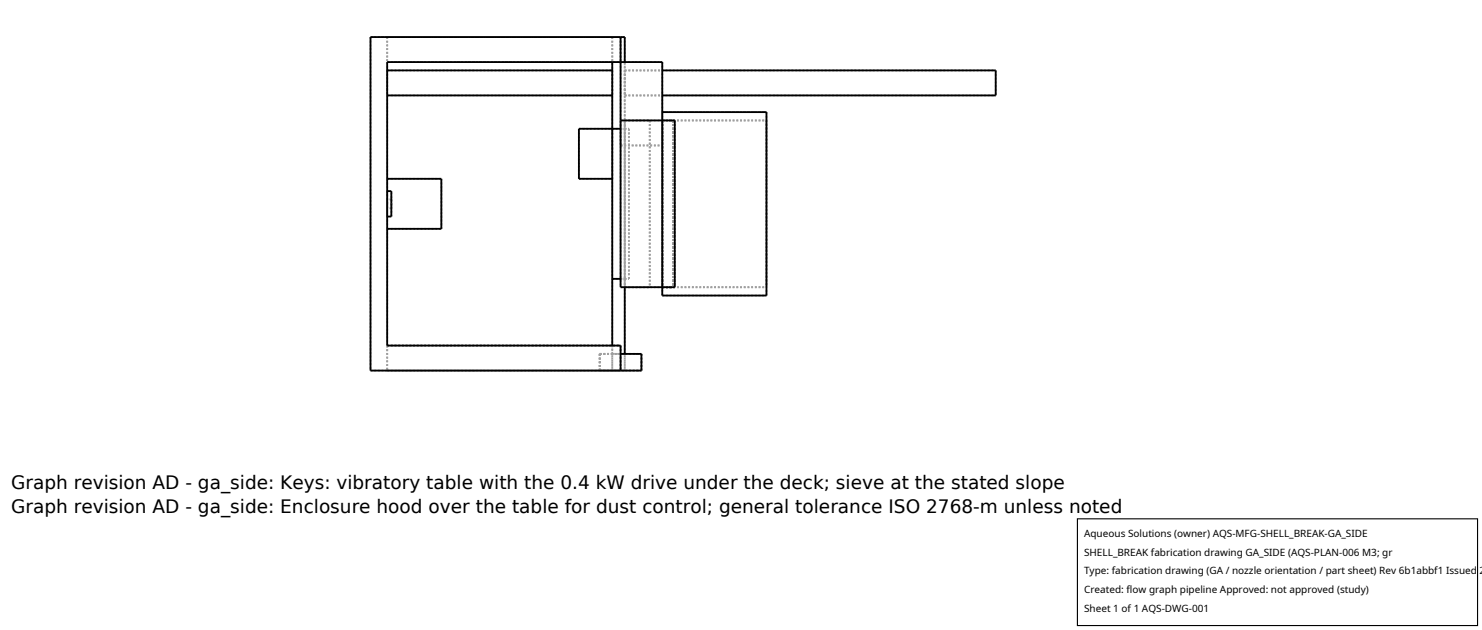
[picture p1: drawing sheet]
<svg xmlns="http://www.w3.org/2000/svg" width="212mm" height="90mm" viewBox="0 0 212 90" stroke-linecap="round" stroke-linejoin="round" font-family="sans-serif">
<defs><g id="words">
<g font-size="2.6">
<text x="1.6" y="69.8">Graph revision AD - ga_side: Keys: vibratory table with the 0.4 kW drive under the deck; sieve at the stated slope</text>
<text x="1.6" y="73.3">Graph revision AD - ga_side: Enclosure hood over the table for dust control; general tolerance ISO 2768-m unless noted</text>
</g>
<g font-size="1.4">
<text x="154.8" y="76.6">Aqueous Solutions (owner) AQS-MFG-SHELL_BREAK-GA_SIDE</text>
<text x="154.8" y="79.3">SHELL_BREAK fabrication drawing GA_SIDE (AQS-PLAN-006 M3; gr</text>
<text x="154.8" y="82">Type: fabrication drawing (GA / nozzle orientation / part sheet) Rev 6b1abbf1 Issued 2</text>
<text x="154.8" y="84.7">Created: flow graph pipeline Approved: not approved (study)</text>
<text x="154.8" y="87.4">Sheet 1 of 1 AQS-DWG-001</text>
</g>
</g></defs>
<g fill="none" stroke="#a0a0a0" stroke-width=".26" stroke-dasharray=".3 .3" stroke-linecap="butt">
<path d="M52.9 5.3h35.7M52.9 5.3v47.6M55.3 8.9v16.6M55.3 8.9h33.3M55.3 5.3h33.3M55.3 5.3v3.6M55.3 10.1v3.5M55.3 10.1h32.1M55.3 13.6h32.1M82.7 18.4h4.7M82.7 18.4v7.1M87.4 10.1v3.5"/>
<path d="M87.4 5.3v47.6M87.4 5.3v3.6M87.4 18.4v7.1M87.4 5.3h1.8M87.4 5.3h1.2M87.4 18.4h1.8M88.6 5.3v3.6M88.6 18.4h1.2M88.6 8.9h6M88.6 8.9v11.9M88.6 17.2v3.6M88.6 17.2h6"/>
<path d="M88.6 17.2v23.8M89.2 5.3v47.6M89.2 8.9v9.5M89.2 18.4h.6M89.2 18.4v21.4M89.2 10.1v3.5M89.2 17.2v23.8M89.2 10.1h5.4M89.2 10.1h53M89.2 13.6h5.4M89.2 13.6h53M89.2 17.2h3.6"/>
<path d="M89.8 18.4v21.4M92.8 17.2v23.8M94.6 8.9v11.9M94.6 17.2v3.6M94.6 16h14.9M94.6 16v26.2M94.6 16v25M94.6 17.2v23.8M94.6 17.2h14.9M94.6 17.2h1.8M94.6 17.2h1.5M96.1 17.2h.3"/>
<path d="M96.1 17.2v23.8M96.4 17.2v23.8M109.5 16v26.2M109.5 17.2v23.8M142.2 10.1v3.5M55.3 32.7v16.6M55.3 32.7h7.7M55.3 25.5h7.7M55.3 25.5v7.2M55.3 29.1v-1.8M55.3 27.3v3.6M55.3 30.9v-1.8"/>
<path d="M55.3 29.1v-.6M55.3 28.5v1.2M55.3 29.7v-.6M55.9 30.9v-3.6M55.9 29.1v.6M55.9 29.7v-1.2M55.9 28.5v.6M55.9 28.5h-.6M55.9 29.7h-.6M63 25.5v7.2M82.7 25.5h4.7M87.4 39.8h1.8"/>
<path d="M88.6 39.8h1.2M88.6 20.8h6M89.2 39.8h.6M89.2 39.8v1.2M55.3 49.3h33.3M55.3 52.9h33.3M55.3 49.3v3.6M85.7 52.9h5.9M85.7 52.9h1.7M85.7 50.5h1.7M85.7 50.5v2.4M85.7 50.5h5.9"/>
<path d="M85.7 50.5h2.9M85.7 52.9h2.9M87.4 49.3v1.2M87.4 50.5v2.4M87.4 52.9h1.8M87.4 50.5h1.8M88.6 52.9h-35.7M88.6 49.3v3.6M88.6 41h6M89.2 52.9h2.4M89.2 50.5v2.4M89.2 50.5h2.4"/>
<path d="M89.2 41h3.6M91.6 50.5v2.4M94.6 42.2h14.9M94.6 41h14.9M94.6 41h1.8M94.6 41h1.5M96.1 41h.3"/>
</g>
<path d="M55.3 13.6h32.1M55.3 10.1h32.1M87.4 8.9v40.4M88.6 18.4h-5.9v7.1h4.7M88.6 5.3v35.7h7.8v-23.8h-7.8M89.2 8.9v-3.6h-36.3v47.6h38.7v-2.4h-3M94.6 16h14.9v26.2h-14.9v-33.3h-39.3v40.4h33.3v3.6M94.6 10.1h47.6v3.5h-47.6M55.3 25.5h7.7v7.2h-7.7M55.3 27.3h.6v3.6h-.6M87.4 39.8h1.2M89.2 41v9.5" fill="none" stroke="#000" stroke-width=".26"/>
<path d="M153.9 74.1h57.1v15.2h-57.1z" fill="#fff" stroke="#000" stroke-width=".16"/>
<use href="#words"/>
</svg>
